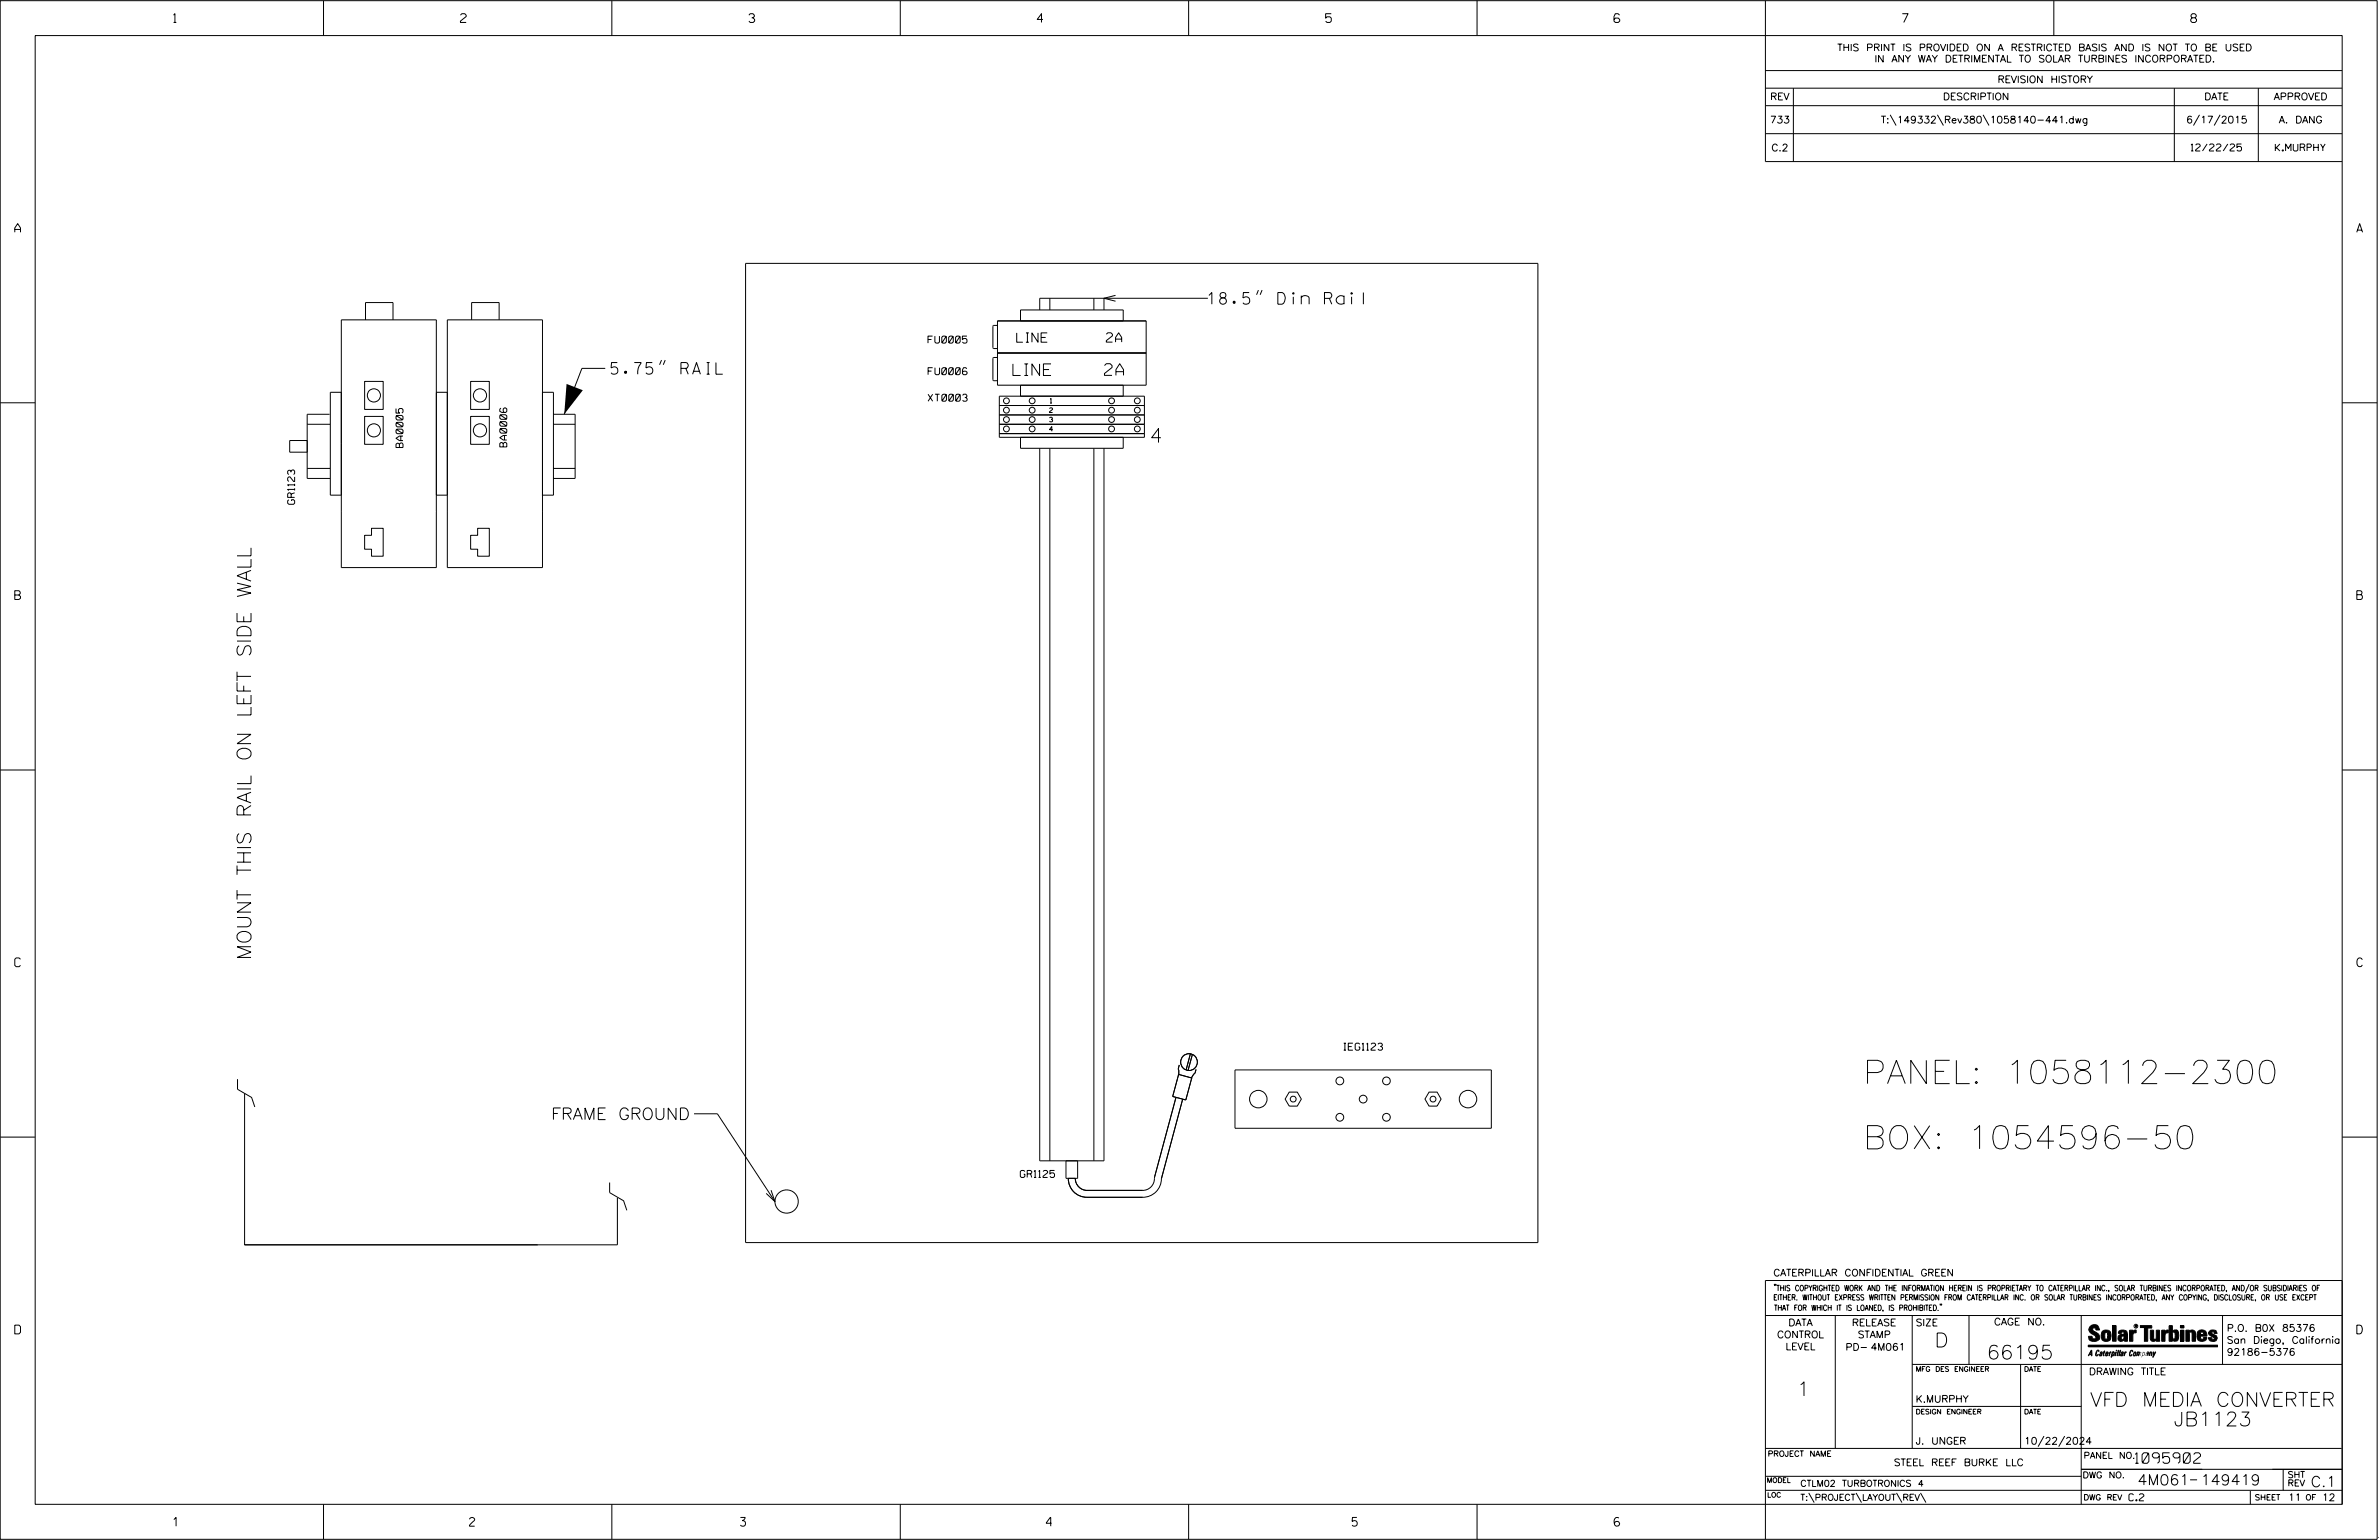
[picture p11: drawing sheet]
<svg xmlns="http://www.w3.org/2000/svg" width="864mm" height="559mm" viewBox="0 0 864 559" stroke-linecap="round" stroke-linejoin="round" font-family="sans-serif">
<defs><g id="words">
<g font-size="8.5">
<text x="676.3" y="393.2">PANEL: 1058112-2300</text>
<text x="676.3" y="416.9">BOX: 1054596-50</text>
</g>
<g font-size="5.1">
<text x="418.1" y="160.6">4</text>
<text x="91.1" y="348.4" transform="rotate(-90 91.1 348.4)">MOUNT THIS RAIL ON LEFT SIDE WALL</text>
<text x="702.3" y="488.8">D</text>
<text x="721.2" y="493.2">66195</text>
<text x="652.2" y="506.5">1</text>
<text x="758.8" y="510.3">VFD MEDIA CONVERTER</text>
<text x="789.1" y="517.4">JB1123</text>
</g>
<g font-size="4.2">
<text x="438.5" y="110.4">18.5&quot; Din Rail</text>
<text x="221.8" y="135.8">5.75&quot; RAIL</text>
<text x="367.7" y="136.3">LINE</text>
<text x="400.9" y="136.2">2A</text>
<text x="200.1" y="406.3">FRAME GROUND</text>
</g>
<g font-size="3.8">
<text x="775.1" y="531">1095902</text>
<text x="775.9" y="538.9">4M061</text>
<text x="798.8" y="538.9">149419</text>
<text x="838.8" y="539.5">C.1</text>
</g>
<g font-size="3.4">
<text x="369.1" y="124.2">LINE</text>
<text x="401.6" y="124.1">2A</text>
</g>
<g font-size="3.2">
<text x="63" y="8.2">1</text>
<text x="167.2" y="8.2">2</text>
<text x="271.8" y="8.2">3</text>
<text x="376.5" y="8.2">4</text>
<text x="481.2" y="8.2">5</text>
<text x="690.6" y="8.2">7</text>
<text x="795.3" y="8.2">8</text>
<text x="5.4" y="84.3">A</text>
<text x="855.5" y="84.3">A</text>
<text x="5.4" y="217.5">B</text>
<text x="855.6" y="217.5">B</text>
<text x="5.4" y="350.8">C</text>
<text x="855.6" y="350.8">C</text>
<text x="5.4" y="484">D</text>
<text x="855.6" y="484">D</text>
<text x="62.8" y="553.8">1</text>
<text x="170.4" y="553.8">2</text>
<text x="268.8" y="553.8">3</text>
<text x="379.8" y="553.8">4</text>
<text x="490.8" y="553.8">5</text>
<text x="585.9" y="553.8">6</text>
</g>
<g font-size="2.5">
<text x="666.9" y="18.5">THIS PRINT IS PROVIDED ON A RESTRICTED BASIS AND IS NOT TO BE USED</text>
<text x="680.5" y="22.6">IN ANY WAY DETRIMENTAL TO SOLAR TURBINES INCORPORATED.</text>
<text x="725.1" y="30">REVISION HISTORY</text>
<text x="642.6" y="36.3">REV</text>
<text x="705.3" y="36.3">DESCRIPTION</text>
<text x="800.2" y="36.3">DATE</text>
<text x="825.4" y="36.3">APPROVED</text>
<text x="642.5" y="44.7">733</text>
<text x="682.8" y="44.7">T:\149332\Rev380\1058140-441.dwg</text>
<text x="793.6" y="44.7">6/17/2015</text>
<text x="827.3" y="44.7">A. DANG</text>
<text x="643" y="54.8">C.2</text>
<text x="795.4" y="54.8">12/22/25</text>
<text x="826" y="54.8">K.MURPHY</text>
<text x="336.9" y="124.5">FU0005</text>
<text x="336.9" y="136">FU0006</text>
<text x="336.9" y="145.6">XT0003</text>
<text x="146.3" y="162.4" transform="rotate(-90 146.3 162.4)">BA0005</text>
<text x="184" y="162.2" transform="rotate(-90 184 162.2)">BA0006</text>
<text x="107" y="183" transform="rotate(-90 107 183)">GR1123</text>
<text x="487.8" y="381.1">IEG1123</text>
<text x="370.4" y="427.2">GR1125</text>
<text x="643.8" y="463">CATERPILLAR CONFIDENTIAL GREEN</text>
<text x="645.1" y="485.5">CONTROL</text>
<text x="649.2" y="481.1">DATA</text>
<text x="672.3" y="481.1">RELEASE</text>
<text x="674.4" y="485.5">STAMP</text>
<text x="695.4" y="481.1">SIZE</text>
<text x="723.8" y="480.8">CAGE NO.</text>
<text x="808.4" y="483.1">P.O. B0X 85376</text>
<text x="648.2" y="489.8">LEVEL</text>
<text x="669.9" y="490">PD- 4M061</text>
<text x="808.4" y="487.5">San Diego, California</text>
<text x="808.4" y="491.8">92186-5376</text>
<text x="758.3" y="498.9">DRAWING TITLE</text>
<text x="695.4" y="508.9">K.MURPHY</text>
<text x="695.4" y="524.1">J. UNGER</text>
<text x="734.8" y="524.1">10/22/2024</text>
<text x="687.5" y="531.9">STEEL REEF BURKE LLC</text>
<text x="772.8" y="544.6">C.2</text>
<text x="830.6" y="544.6">11</text>
<text x="842.9" y="544.6">12</text>
</g>
<g font-size="2.3">
<text x="756.4" y="529.2">PANEL NO.</text>
<text x="653.5" y="539.4">CTLM02 TURBOTRONICS 4</text>
<text x="756" y="536.3">DWG NO.</text>
<text x="830.4" y="539.3">REV</text>
<text x="830.4" y="536.2">SHT</text>
<text x="653.5" y="544.5">T:\PROJECT\LAYOUT\REV\</text>
</g>
<g font-size="2">
<text x="643.8" y="468.4">&quot;THIS COPYRIGHTED WORK AND THE INFORMATION HEREIN IS PROPRIETARY TO CATERPILLAR INC., SOLAR TURBINES INCORPORATED, AND/OR SUBSIDIARIES OF</text>
<text x="643.8" y="471.8">EITHER. WITHOUT EXPRESS WRITTEN PERMISSION FROM CATERPILLAR INC. OR SOLAR TURBINES INCORPORATED, ANY COPYING, DISCLOSURE, OR USE EXCEPT</text>
<text x="644" y="475.6">THAT FOR WHICH IT IS LOANED, IS PROHIBITED.&quot;</text>
<text x="641.7" y="528.5">PROJECT NAME</text>
<text x="756.3" y="544.3">DWG REV</text>
<text x="818.5" y="544.3">SHEET</text>
<text x="836.9" y="544.3">OF</text>
</g>
<g font-size="1.8">
<text x="695.4" y="497.6">MFG DES ENGINEER</text>
<text x="734.8" y="497.6">DATE</text>
<text x="695.4" y="513.1">DESIGN ENGINEER</text>
<text x="734.8" y="513.1">DATE</text>
<text x="641.3" y="538">MODEL</text>
<text x="641.5" y="543.3">LOC</text>
</g>
<g font-size="1.7">
<text x="381" y="149.7">2</text>
<text x="381.3" y="146.3">1</text>
<text x="381" y="153.1">3</text>
<text x="381" y="156.5">4</text>
</g>
<text font-size=".9" x="775.1" y="481.7">R</text>
</g></defs>
<g fill="none" stroke="#000" stroke-width=".36">
<path d="M.1 .2h862.8v558.4h-862.8zM12.8 12.9h837.4v533h-837.4zM117.4 .2v12.7M222.1 .2v12.7M326.8 .2v12.7M431.5 .2v12.7M536.2 .2v12.7M587.9 5.5l-.5-.5h-1l-.5 1v1.7l.5 .4h1l.6-.4v-.6l-.6-.5h-1l-.5 .5M640.9 .2v58.4h209.3M745.6 .2v12.7M640.9 25.6h209.3M640.9 32h209.3"/>
<path d="M640.9 38.3h209.3M651 32v26.6M789.3 32v26.6M819.8 32v26.6M640.9 48.5h209.3M686.2 41.7l2.1 3.8M703.3 41.7l2.2 3.8M719.9 41.7l2.1 3.8M798.4 41.7l-2.1 3.8M805.9 41.7l-2.1 3.8M132.7 116.1v-6.3h10v6.3M171.2 116.1v-6.3h10v6.3"/>
<path d="M362.1 118.1h-1.3l-.4 .3v7.7l.4 .4h1.3M362.1 116.5h54v23.3h-54zM370.5 116.5v-4h37.2v4M381.1 108.2v4.3M397.1 108.2v4.3M400.8 108.2v4.3M405 107.2l-4.2 1 4.2 1.1M438.5 108.2h-61.1v4.3M456.8 105.3l-.7 1.7M458.2 105.3l-.8 1.7M132.4 138.4h6.7v10.2h-6.7zM170.9 138.4h6.7v10.2h-6.7z"/>
<path d="M219.7 133.7h-8.5l-6.4 16.6M240.1 130.7l-.7 1.7M241.5 130.7l-.7 1.7M362.1 129.7h-1.3l-.4 .4v7.7l.4 .3h1.3M362.1 128.1h54M370.5 139.8v4M407.7 139.8v4M.1 146.2h12.7M111.5 159.8h-6.3v4.3h6.3M111.5 154h8.3M119.7 150.3h-8.2v23.3h8.3M132.4 151.1h6.7v10.1h-6.7z"/>
<path d="M170.9 151.1h6.7v10.1h-6.7zM200.8 150.3h8v23.3h-8M200.9 154h7.9M362.8 157.3h52.6M362.8 154h52.6M362.8 143.8h52.6v14.9h-52.6zM362.8 150.6h52.6M362.8 147.1h52.6M370.5 158.7v4h37.2v-4M850.2 146.2h12.7M111.5 170h8.3M123.9 161v-44.9h34.5v44.9"/>
<path d="M123.9 179.7h-4v-37.4h4v63.7h34.5v-63.7h4v63.7h34.5v-63.7h4v37.4h-4M158.4 179.7h4M162.4 161v-44.9h34.5v44.9M200.8 170h8M377.4 162.7v258.5h23.4v-258.5M381.1 162.7v258.5M397.1 162.7v258.5M134.9 191.7h4.2v10.1h-4.2v-2.5h-2.5v-5.1h2.5zM173.4 191.7h4.2v10.1h-4.2v-2.5h-2.5v-5.1h2.5zM.1 279.4h12.7M850.2 279.4h12.7M86.2 391.6v3.7l5.1 2.9 1.2 3.5"/>
<path d="M88.8 396.7v55h106.4M426.9 398.2l-7.8 28.8a4.5 4.5 0 0 1-4.3 4.9h-20.2a4.3 4.3 0 0 1-4.3-4.3M427.8 389.9l4.8 1.3-2.1 7.9-4.8-1.2zM428.1 386.4l-.4 1.4 .2 1-.2 1.4M429.3 398.8l-7.7 28.9a6.7 6.7 0 0 1-6.8 6.7h-20.2a6.7 6.7 0 0 1-6.8-6.8M432.1 382.4l-1.5 5.8M432.9 382.6l-1.6 5.8M434.2 388.1l-.4 1.3-.7 .7-.6 1.4M448.3 388.2h93.1v21.2h-93.1zM468 396.3h2.9l1.5 2.5-1.5 2.6h-2.9l-1.5-2.6zM518.8 396.3h2.9l1.4 2.5-1.4 2.6h-2.9l-1.5-2.6zM.1 412.6h12.7"/>
<path d="M252 404.1h8.4l20.9 31.9M850.2 412.6h12.7M221.3 429.1v3.7l5.1 2.9 1.1 3.5M224.1 434.6v17.1h-135.3M279.9 431.9l1.4 4.1-3.2-3M387 421.2v6.4h4.2v-6.4M270.8 450.9h287.5v-355.3h-287.6v355.3M640.9 477.3h209.3M644.2 466.1l-.1 .4M644.7 466.1l-.2 .4M666.2 477.3v48.3M694.2 477.3v48.3"/>
<path d="M704.4 473.3l-.1 .4M704.8 473.3l-.1 .4M714.8 477.3v17.8M755.5 477.3v68.6M806.8 477.3v17.8M816.5 466l-1.4 3.1M850.2 464.6h-209.3v94M850.2 464.8v81.1M694.2 495.1h156M733.5 495.1v30.5M758.6 481.4a2.02 2.02 0 0 1 3.1-.1l.5 1.3h-1.3l-.2-.6-.4-.2-.6 .1-.1 .4 .4 .7a2.46 2.46 0 0 1 2.2 2.9 2.83 2.83 0 0 1-3.8 .3l-.3-1.3h1.3l.2 .7 .6 .3 .5-.2 .2-.5-.4-.6-1.9-1.2-.4-.9zM759.2 491.3h-.7l.7-1.2v1.9h.2l-.1-2.1-1.3 2.1 .5-.5h.7"/>
<path d="M761.3 490l.3-.2 .4 .3-.1 .3-.3-.4-.4 .3-.3 1.6h.4l.4-.5-.3 .6-.4 .1-.3-.4zM762.6 490.6l.5-.1-.1 1.4h-.9a.74 .74 0 0 1 .9-.8l-.3 .7-.5 .1 .2-.5 .6-.2v-.5l-.7 .2zM763 483.2a2.17 2.17 0 0 1 3.1 0l.3 1.4-.3 1.5a2.17 2.17 0 0 1-3.1 0l-.3-1.5zM763.6 490.5l.4-.4 .2 .6h-.3l-.3 .9 .2 .4-.3-.1zM764.1 483.7l.5-.4 .4 .3v2.2l-.4 .2-.5-.2zM764.6 491.1l.6 .2v-.7l-.4-.1-.4 .6-.1 .8h.6M764.6 491.1l-.1 .8h.4M764.6 482.6v.8M764.8 490.7l.4 .1v.3h-.6zM765 491.5l-.1 .4zM766 490.5l-.5 1.5zM766 490.8l.4-.3-.4 .4"/>
<path d="M766.9 481h1.3v5.7h-1.3zM767 490.8l.5 .1-.3 .8-.4 .2zM767.3 490.5h-.5l-.5 2M767.3 490.5a.8 .8 0 0 1 .2 1 .8 .8 0 0 1-.9 .4l-.1 .6M767.3 490.5l-.1 .2M768.1 490.5l-.4 1.5zM768.2 489.9h.3l-.1 .2h-.2zM769 489.9l-.5 2.1zM769.7 489.9l-.6 2.1zM770.1 491.4l.5-.3-.5 .8zM770.4 491.9h.1M770.6 491.1l.1-.4-.7 .2 .1-.3 .6-.1 .2 .3-.5 1.1"/>
<path d="M770.6 491.1a.74 .74 0 0 0-.8 .8h.6M771 484.8h-.7l-.3 .6 .4 .7 .5-.3 .1-2.4h-.8l-.1 .4h-1.2a1.71 1.71 0 0 1 1.8-1.3 1.71 1.71 0 0 1 1.6 1.4v2.8h-1.1l-.1-.6M771 484.2l-1.5 .1a1.41 1.41 0 0 0 0 2.4l.5 .1 1.1-.7M771.2 486.1h-.1M771.4 490.5l.1 .3 .4-.3-.9 1.5zM771.5 490.8h.1M773 482.7h1.2v.5l.5-.5 .7-.1v1h-.6l-.5 .4-.1 2.7h-1.2zM773.3 490.3l.6-.4 .4 .2-.1 .4-.3-.4a1.28 1.28 0 0 0-.5 1.8l.6-.4-.1 .4-.8 .1zM774.7 490.8l.5-.3a.88 .88 0 0 1 .2 .9 .88 .88 0 0 1-.7 .7l-.2-.2zM774.8 490.9h.5l-.3 1h-.3l-.2-.2zM775.2 490.5l-.1 .2M776.8 481h4.3v.9h-1.5v4.8h-1.3"/>
<path d="M776.8 490.6l-.8 .2v-.3l-.4 1.5 .8-1.3v1.3l.3-1.2M779.3 491.1h.4M779.6 490.5h.3l-.3 1.4M779.6 490.7h.2l-.1 .4M779.7 491.1l-.1 .4M779.7 491.1l-.4 .2M780.1 492l.4-1.5 .1 .3 .3-.3 .3 .2-.3 1.3v-1.3l-.7 1.3M780.6 482.7h1.2v2.7l.1 .4 .4 .3 .4-.7v-2.7h1.2l.1 4h-1.3v-.5l-1.1 .6-.7-.3-.3-.7zM781.6 492.5l1-2-.8 1.3-.2-1.3-.2 2M784.7 482.7h1.2v.5l.5-.5 .7-.1v1h-.5l-.6 .4-.1 2.7h-1.2zM787.4 481h1.2v2a1.4 1.4 0 0 1 2.2 .2l.1 1.4-.4 1.9-1.5 .1-.4-.5v-1l.5 .9 .5-.3v-2.1l-.5-.4-.5 .7v2.8h-1.2zM791.5 482.7h1.3v4h-1.3z"/>
<path d="M791.5 481h1.3v.9h-1.3zM793.5 482.7h1.3v.4l.7-.5 1.1 .2 .4 .6v3.3h-1.2l-.3-3.4-.7 .2v3.2h-1.3zM794.8 483.1h.1M797.7 483.2a1.92 1.92 0 0 1 2.4-.5 1.92 1.92 0 0 1 1 2.1h-2.3v.8l.6 .5 .5-.3v-.5h1.2a1.83 1.83 0 0 1-2.1 1.4 1.83 1.83 0 0 1-1.5-2.1zM798.8 484.2v.6M799.1 483.4h.6l.2 .8h-1.1zM804.6 482.9a1.84 1.84 0 0 0-2.9 .8 3.3 3.3 0 0 0 2.2 1.9l-.5 .5-.4-.3-.1-.4h-1.2l.1 .6a1.92 1.92 0 0 0 2.9 .4M804.9 483.8h-1.2l-.2-.6-.5 .1-.1 .3 .1 .3 1.8 .9M805.1 488.1h-47.1v.6h47.1M694.2 510.3h61.3M640.9 525.6h209.2M640.9 535.7h114.6"/>
<path d="M742 521.1l-2.2 3.8M749.5 521.1l-2.2 3.8M755.5 533.2h94.7M795 537h2.6M828.8 533.2v7.6M117.4 545.9v12.7M222.1 545.9v12.7M326.8 545.9v12.7M431.5 545.9v12.7M536.2 545.9v12.7M640.9 540.8h209.3M656.6 541.7l2 3.5"/>
<path d="M673.8 541.7l1.9 3.5M688.4 541.7l2 3.5M697.2 541.7l1.9 3.5M816.9 541v4.9M863.5 558h.1"/>
<circle cx="135.7" cy="156.2" r="2.38"/>
<circle cx="135.7" cy="143.5" r="2.39"/>
<circle cx="174.2" cy="156.2" r="2.39"/>
<circle cx="174.2" cy="143.5" r="2.4"/>
<circle cx="365.3" cy="148.8" r="1.06"/>
<circle cx="365.3" cy="145.4" r="1.05"/>
<circle cx="365.3" cy="155.6" r="1.05"/>
<circle cx="365.3" cy="152.2" r="1.05"/>
<circle cx="374.7" cy="148.8" r="1.06"/>
<circle cx="374.7" cy="145.4" r="1.06"/>
<circle cx="374.7" cy="155.6" r="1.06"/>
<circle cx="374.7" cy="152.2" r="1.05"/>
<circle cx="403.5" cy="148.8" r="1.06"/>
<circle cx="403.5" cy="145.4" r="1.06"/>
<circle cx="403.5" cy="155.6" r="1.06"/>
<circle cx="403.5" cy="152.2" r="1.05"/>
<circle cx="412.9" cy="148.8" r="1.06"/>
<circle cx="412.9" cy="155.6" r="1.06"/>
<circle cx="412.9" cy="145.4" r="1.06"/>
<circle cx="412.9" cy="152.2" r="1.05"/>
<circle cx="431.6" cy="385.4" r="3"/>
<circle cx="456.8" cy="398.8" r="3.2"/>
<circle cx="469.4" cy="398.8" r="1.06"/>
<circle cx="486.4" cy="392.2" r="1.41"/>
<circle cx="494.8" cy="398.8" r="1.41"/>
<circle cx="503.3" cy="392.2" r="1.4"/>
<circle cx="520.2" cy="398.8" r="1.06"/>
<circle cx="532.9" cy="398.8" r="3.2"/>
<circle cx="486.4" cy="405.4" r="1.41"/>
<circle cx="503.3" cy="405.4" r="1.4"/>
<circle cx="285.5" cy="436" r="4.2"/>
<circle cx="775.4" cy="481.2" r=".69"/>
</g>
<g fill="#000">
<path d="M205.7 139.3l5.9 2.3-6.8 8.7zM768.1 490.5l-.4 1.5zM768.2 489.9h.3l-.1 .2h-.2zM769 489.9l-.5 2.1zM769.7 489.9l-.6 2.1zM791.5 481h1.3v.9h-1.3zM791.5 482.7h1.3v4h-1.3zM758 488.1h47.1v.6h-47.1z"/>
<path d="M759.2 489.9l-1.2 2.1 .5-.5h.7v.5h.2zM759.2 490.1v1.2h-.7z" fill-rule="evenodd"/>
<path d="M758.6 481.4a2.02 2.02 0 0 1 3.1-.1l.5 1.3h-1.3l-.2-.6-.4-.2-.6 .1-.1 .4 .4 .7a2.46 2.46 0 0 1 2.2 2.9 2.83 2.83 0 0 1-3.8 .3l-.3-1.3h1.3l.2 .7 .6 .3 .5-.2 .2-.5-.4-.6-1.9-1.2-.4-.9z" fill-rule="evenodd"/>
<path d="M761.3 490l.3-.2 .4 .3-.1 .3-.3-.4-.4 .3-.3 1.6h.4l.4-.5-.3 .6-.4 .1-.3-.4z" fill-rule="evenodd"/>
<path d="M762.6 490.6l.5-.1-.1 1.4h-.9a.74 .74 0 0 1 .9-.8l-.6 .3-.2 .5 .5-.1 .3-.6v-.5l-.7 .2z" fill-rule="evenodd"/>
<path d="M763.6 490.5l.4-.4 .2 .6h-.3l-.3 .9 .2 .4-.3-.1z" fill-rule="evenodd"/>
<path d="M764.8 490.5l.5 .3-.1 .5h-.6l.6-.2v-.3l-.4-.1-.3 1.2h.4l.3-.4-.6 .6-.3-.2v-.4z" fill-rule="evenodd"/>
<path d="M763 483.2a2.17 2.17 0 0 1 3.1 0l.3 1.4-.3 1.5a2.17 2.17 0 0 1-3.1 0l-.3-1.5zM764.1 483.7v2.1l.5 .2 .4-.2v-2.2l-.4-.3z" fill-rule="evenodd"/>
<path d="M766 490.5v.3l.4-.1-.4 .2-.5 1.1z" fill-rule="evenodd"/>
<path d="M766.8 490.5l-.5 2 .3-.6a.71 .71 0 0 0 .9-.5 .71 .71 0 0 0-.4-.9zM767 490.8l.5 .1-.3 .8-.4 .2z" fill-rule="evenodd"/>
<path d="M766.9 481h1.3v5.7h-1.3z" fill-rule="evenodd"/>
<path d="M770.1 490.6l.6-.1 .2 .3-.4 1.2-.5 .1-.2-.5 .3-.5h.5l-.7 .5v.3l.4-.1 .4-.9-.5-.2-.2 .2z" fill-rule="evenodd"/>
<path d="M769.4 482.8l-.5 1h1.2l.1-.4h.8v.8l-1.5 .1a1.41 1.41 0 0 0 0 2.4l.5 .1 1.1-.7 .1 .6h1.1v-2.8a1.79 1.79 0 0 0-2.4-1.2zM770.3 484.8h.7l-.1 1-.5 .3-.4-.7z" fill-rule="evenodd"/>
<path d="M771.4 490.5l.1 .3 .4-.3-.9 1.5z" fill-rule="evenodd"/>
<path d="M773 482.7h1.2v.5l.5-.5 .7-.1v1h-.6l-.5 .4-.1 2.7h-1.2z" fill-rule="evenodd"/>
<path d="M773.3 490.3l.6-.4 .4 .2-.1 .4-.3-.4a1.28 1.28 0 0 0-.5 1.8l.6-.4-.3 .5h-.6z" fill-rule="evenodd"/>
<path d="M774.7 490.8l-.2 1.1h.7a.96 .96 0 0 0 0-1.4zM774.8 490.9h.5l-.1 .6-.5 .4-.2-.2z" fill-rule="evenodd"/>
<path d="M776 490.5v.3l.4-.3 .2 .3 .7-.2-.3 1.4v-1.3l-.6 1.3v-1.3l-.8 1.3z" fill-rule="evenodd"/>
<path d="M776.8 481h4.3v.9h-1.5v4.8h-1.3v-4.8h-1.5z" fill-rule="evenodd"/>
<path d="M777.9 490.5l-.5 2 .3-.6a.71 .71 0 0 0 .9-.5 .71 .71 0 0 0-.4-.9zM778.1 490.8l.3-.1 .1 .4-.5 .8-.2-.5z" fill-rule="evenodd"/>
<path d="M779.3 490.6l.6-.1-.3 1.5-.7-.1a.67 .67 0 0 1 .8-.8l-.6 .3-.1 .5 .4-.1 .4-.9-.4-.2-.3 .2z" fill-rule="evenodd"/>
<path d="M780.5 490.5l.1 .3 .3-.3 .3 .2-.3 1.3v-1.3l-.8 1.3z" fill-rule="evenodd"/>
<path d="M780.6 482.7h1.2v2.7l.1 .4 .4 .3 .4-.7v-2.7h1.2l.1 4h-1.3v-.5l-1.1 .6-.7-.3-.3-.7z" fill-rule="evenodd"/>
<path d="M781.6 490.5l.2 1.3 .8-1.3-1.2 2z" fill-rule="evenodd"/>
<path d="M784.7 482.7h1.2v.5l.5-.5 .7-.1v1h-.5l-.6 .4-.1 2.7h-1.2z" fill-rule="evenodd"/>
<path d="M787.4 481h1.2v2a1.4 1.4 0 0 1 2.2 .2l.1 1.4-.4 1.9-1.5 .1-.4-.5v-1l.5 .9 .5-.3v-2.1l-.5-.4-.5 .7v2.8h-1.2z" fill-rule="evenodd"/>
<path d="M793.5 482.7h1.3v.4a1.29 1.29 0 0 1 2.2 .3v3.3h-1.2l-.3-3.4-.7 .2v3.2h-1.3z" fill-rule="evenodd"/>
<path d="M797.7 483.2a1.92 1.92 0 0 1 2.4-.5 1.92 1.92 0 0 1 1 2.1h-2.3v.8l.6 .5 .5-.3v-.5h1.2a1.83 1.83 0 0 1-2.1 1.4 1.83 1.83 0 0 1-1.5-2.1zM799.1 483.4l-.3 .8h1.1l-.2-.8z" fill-rule="evenodd"/>
<path d="M801.9 483.2a1.94 1.94 0 0 1 3 .1v.5h-1.2l-.2-.6-.5 .1-.1 .3 .1 .3 1.8 .9a1.2 1.2 0 0 1 .1 1.3 1.2 1.2 0 0 1-1.2 .7l-1.6-.4-.4-1h1.2l.1 .4 .4 .3 .5-.5a3.3 3.3 0 0 1-2.2-1.9z" fill-rule="evenodd"/>
<circle cx="761.4" cy="492" r=".07"/>
<circle cx="762.2" cy="485.1" r=".07"/>
<circle cx="769.3" cy="492" r=".07"/>
<circle cx="773.1" cy="486.7" r=".07"/>
<circle cx="791.5" cy="486.7" r=".07"/>
<circle cx="791.5" cy="481" r=".07"/>
<circle cx="794.8" cy="486.7" r=".07"/>
</g>
<use href="#words"/>
</svg>
